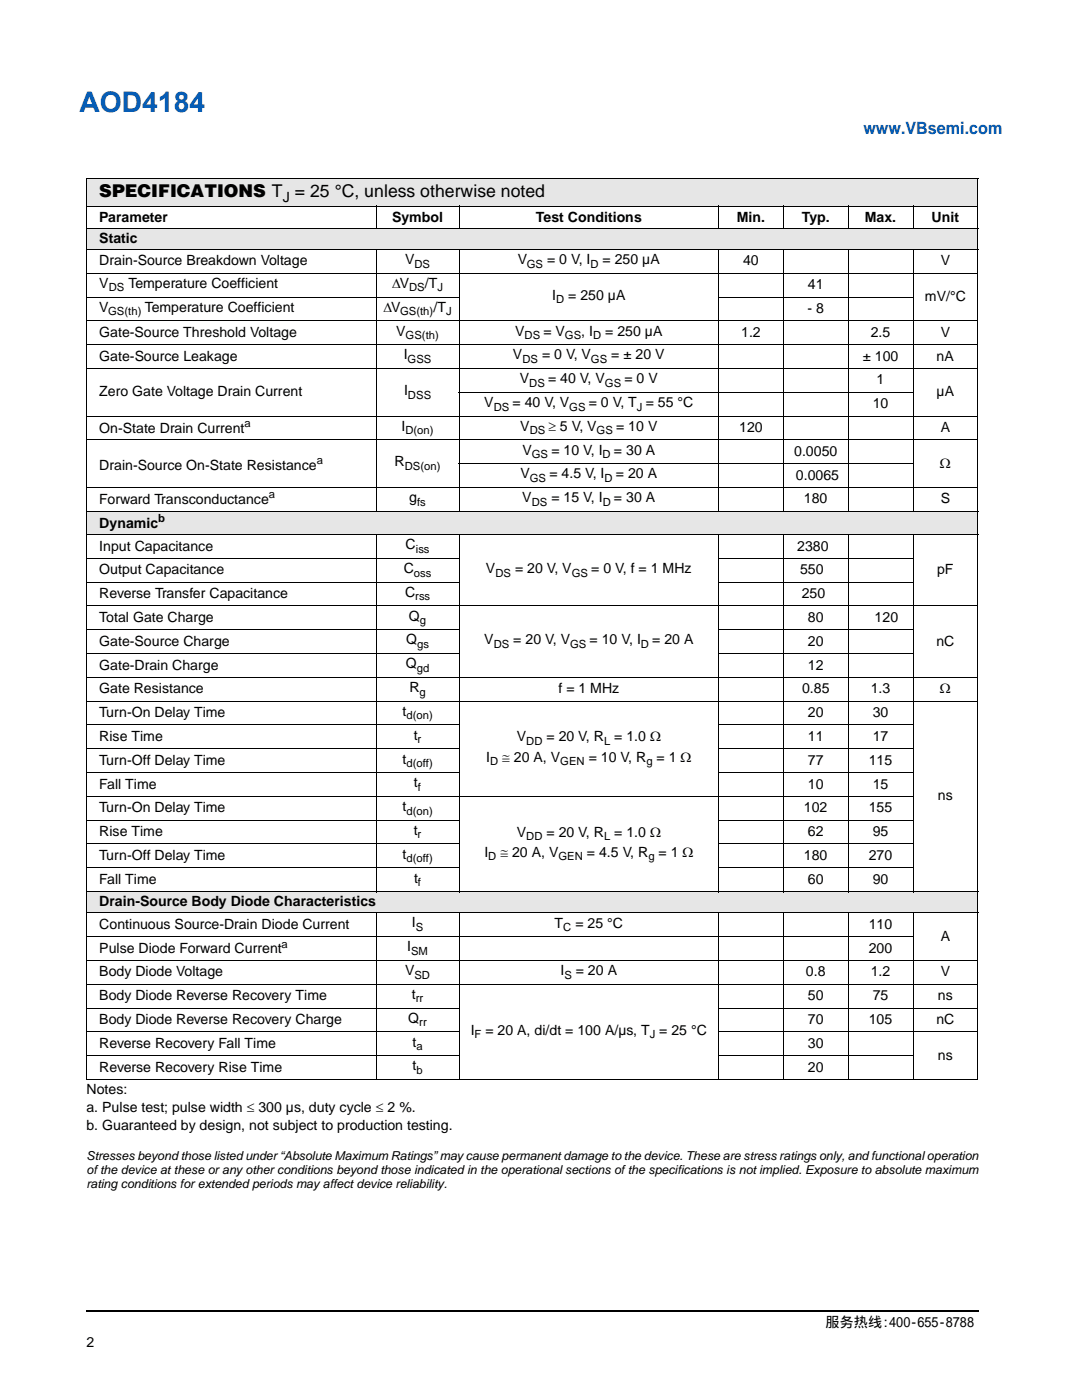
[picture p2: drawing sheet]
<svg xmlns="http://www.w3.org/2000/svg" width="216mm" height="279mm" viewBox="0 0 216 279" stroke-linecap="round" stroke-linejoin="round" font-family="sans-serif">
<defs><g id="words">
<text font-size="5.6" fill="#0059b3" x="15.8" y="22.3">AOD4184</text>
<text font-size="3.5" x="19.8" y="39.3">SPECIFICATIONS T = 25 °C, unless otherwise noted</text>
<text font-size="3.4" fill="#0059b3" x="172.3" y="26.8">www.VBsemi.com</text>
<g font-size="2.8">
<text x="56.4" y="40.2">J</text>
<text x="19.8" y="44.3">Parameter</text>
<text x="78.2" y="44.3">Symbol</text>
<text x="106.9" y="44.3">Test Conditions</text>
<text x="147" y="44.3">Min.</text>
<text x="160" y="44.3">Typ.</text>
<text x="172.6" y="44.3">Max.</text>
<text x="185.9" y="44.3">Unit</text>
<text x="19.8" y="48.5">Static</text>
<text x="19.8" y="53">Drain-Source Breakdown Voltage</text>
<text x="80.8" y="52.7">V</text>
<text x="103.3" y="52.7">V</text>
<text x="109.2" y="52.7">= 0 V, I</text>
<text x="120.2" y="52.7">= 250 µA</text>
<text x="148.3" y="53">40</text>
<text x="187.7" y="53">V</text>
<text x="19.8" y="57.5">V</text>
<text x="25.6" y="57.5">Temperature Coefficient</text>
<text x="78.2" y="57.5">ΔV</text>
<text x="84.8" y="57.5">/T</text>
<text x="110.2" y="59.8">I</text>
<text x="113.4" y="59.8">= 250 µA</text>
<text x="161.2" y="57.7">41</text>
<text x="19.8" y="62.2">V</text>
<text x="28.9" y="62.2">Temperature Coefficient</text>
<text x="76.5" y="62.2">ΔV</text>
<text x="86.5" y="62.2">/T</text>
<text x="161.1" y="62.5">- 8</text>
<text x="184.6" y="60.1">mV/°C</text>
<text x="19.8" y="72">Gate-Source Leakage</text>
<text x="19.8" y="67.2">Gate-Source Threshold Voltage</text>
<text x="79.1" y="67">V</text>
<text x="80.6" y="71.7">I</text>
<text x="102.4" y="71.7">V</text>
<text x="102.8" y="67">V</text>
<text x="108.2" y="71.7">= 0 V, V</text>
<text x="108.4" y="67">= V</text>
<text x="116" y="67">, I</text>
<text x="120.8" y="67">= 250 µA</text>
<text x="122" y="71.7">= ± 20 V</text>
<text x="147.9" y="67.2">1.2</text>
<text x="172.1" y="72">± 100</text>
<text x="173.8" y="67.2">2.5</text>
<text x="186.9" y="72">nA</text>
<text x="187.7" y="67.2">V</text>
<text x="103.7" y="76.5">V</text>
<text x="109.4" y="76.5">= 40 V, V</text>
<text x="124.6" y="76.5">= 0 V</text>
<text x="174.9" y="76.7">1</text>
<text x="19.8" y="79.1">Zero Gate Voltage Drain Current</text>
<text x="80.6" y="78.8">I</text>
<text x="96.6" y="81.2">V</text>
<text x="102.3" y="81.2">= 40 V, V</text>
<text x="117.5" y="81.2">= 0 V, T = 55 °C</text>
<text x="174.1" y="81.5">10</text>
<text x="186.9" y="79.1">µA</text>
<text x="19.8" y="86.3">On-State Drain Current</text>
<text x="80.1" y="86">I</text>
<text x="103.8" y="86">V</text>
<text x="109.5" y="86">≥ 5 V, V</text>
<text x="122.9" y="86">= 10 V</text>
<text x="147.5" y="86.2">120</text>
<text x="187.7" y="86.2">A</text>
<text x="19.8" y="93.7">Drain-Source On-State Resistance</text>
<text x="78.7" y="93.1">R</text>
<text x="103.9" y="95.5">V</text>
<text x="104.2" y="90.7">V</text>
<text x="109.6" y="95.5">= 4.5 V, I</text>
<text x="110" y="90.7">= 10 V, I</text>
<text x="122.5" y="90.7">= 30 A</text>
<text x="122.9" y="95.5">= 20 A</text>
<text x="158.5" y="91">0.0050</text>
<text x="158.8" y="95.7">0.0065</text>
<text x="187.6" y="93.4">Ω</text>
<text x="19.8" y="100.6">Forward Transconductance</text>
<text x="81.7" y="100.2">g</text>
<text x="104.2" y="100.2">V</text>
<text x="110" y="100.2">= 15 V, I</text>
<text x="122.5" y="100.2">= 30 A</text>
<text x="160.4" y="100.5">180</text>
<text x="187.7" y="100.5">S</text>
<text x="19.8" y="105.4">Dynamic</text>
<text x="19.8" y="109.9">Input Capacitance</text>
<text x="80.9" y="109.6">C</text>
<text x="159.1" y="109.9">2380</text>
<text x="19.8" y="114.6">Output Capacitance</text>
<text x="19.8" y="119.4">Reverse Transfer Capacitance</text>
<text x="80.6" y="114.4">C</text>
<text x="80.8" y="119.1">C</text>
<text x="97" y="114.4">V</text>
<text x="102.8" y="114.4">= 20 V, V</text>
<text x="118" y="114.4">= 0 V, f = 1 MHz</text>
<text x="159.6" y="114.6">550</text>
<text x="160" y="119.4">250</text>
<text x="187" y="114.6">pF</text>
<text x="19.8" y="124.1">Total Gate Charge</text>
<text x="81.6" y="123.9">Q</text>
<text x="161.2" y="124.1">80</text>
<text x="174.5" y="124.1">120</text>
<text x="19.8" y="128.9">Gate-Source Charge</text>
<text x="81" y="128.6">Q</text>
<text x="96.6" y="128.6">V</text>
<text x="102.4" y="128.6">= 20 V, V</text>
<text x="117.6" y="128.6">= 10 V, I</text>
<text x="130.1" y="128.6">= 20 A</text>
<text x="161.2" y="128.9">20</text>
<text x="186.8" y="128.9">nC</text>
<text x="19.8" y="133.6">Gate-Drain Charge</text>
<text x="81" y="133.4">Q</text>
<text x="161.2" y="133.6">12</text>
<text x="19.8" y="143.1">Turn-On Delay Time</text>
<text x="19.8" y="138.4">Gate Resistance</text>
<text x="80.3" y="142.9">t</text>
<text x="81.7" y="138.1">R</text>
<text x="111.4" y="138.4">f = 1 MHz</text>
<text x="160" y="138.4">0.85</text>
<text x="161.2" y="143.1">20</text>
<text x="173.8" y="138.4">1.3</text>
<text x="174.1" y="143.1">30</text>
<text x="187.6" y="138.4">Ω</text>
<text x="19.8" y="147.9">Rise Time</text>
<text x="82.6" y="147.6">t</text>
<text x="103.1" y="148">V</text>
<text x="109.1" y="148">= 20 V, R</text>
<text x="122.6" y="148">= 1.0 Ω</text>
<text x="161.2" y="147.9">11</text>
<text x="174.1" y="147.9">17</text>
<text x="19.8" y="152.6">Turn-Off Delay Time</text>
<text x="80.3" y="152.4">t</text>
<text x="97" y="152">I</text>
<text x="100.2" y="152">≅ 20 A, V</text>
<text x="117.5" y="152">= 10 V, R</text>
<text x="131" y="152">= 1 Ω</text>
<text x="161.2" y="152.6">77</text>
<text x="173.4" y="152.6">115</text>
<text x="19.8" y="157.4">Fall Time</text>
<text x="80.3" y="161.9">t</text>
<text x="82.6" y="157.1">t</text>
<text x="161.2" y="157.4">10</text>
<text x="174.1" y="157.4">15</text>
<text x="187.2" y="159.7">ns</text>
<text x="19.8" y="166.9">Rise Time</text>
<text x="19.8" y="162.1">Turn-On Delay Time</text>
<text x="82.5" y="166.6">t</text>
<text x="103.1" y="167">V</text>
<text x="109.1" y="167">= 20 V, R</text>
<text x="122.6" y="167">= 1.0 Ω</text>
<text x="160.4" y="162.1">102</text>
<text x="161.2" y="166.9">62</text>
<text x="173.4" y="162.1">155</text>
<text x="174.1" y="166.9">95</text>
<text x="19.8" y="171.6">Turn-Off Delay Time</text>
<text x="80.3" y="171.4">t</text>
<text x="96.6" y="171">I</text>
<text x="99.8" y="171">≅ 20 A, V</text>
<text x="117.1" y="171">= 4.5 V, R</text>
<text x="131.4" y="171">= 1 Ω</text>
<text x="160.4" y="171.6">180</text>
<text x="173.4" y="171.6">270</text>
<text x="19.8" y="176.4">Fall Time</text>
<text x="82.6" y="176.1">t</text>
<text x="161.2" y="176.4">60</text>
<text x="174.1" y="176.4">90</text>
<text x="19.8" y="185.4">Continuous Source-Drain Diode Current</text>
<text x="19.8" y="180.9">Drain-Source Body Diode Characteristics</text>
<text x="82.2" y="185.1">I</text>
<text x="110.7" y="185.1">T</text>
<text x="114.8" y="185.1">= 25 °C</text>
<text x="173.4" y="185.4">110</text>
<text x="19.8" y="190.2">Pulse Diode Forward Current</text>
<text x="81.2" y="189.9">I</text>
<text x="173.4" y="190.1">200</text>
<text x="187.7" y="187.7">A</text>
<text x="19.8" y="194.9">Body Diode Voltage</text>
<text x="80.8" y="194.6">V</text>
<text x="111.8" y="194.6">I</text>
<text x="114.9" y="194.6">= 20 A</text>
<text x="160.8" y="194.9">0.8</text>
<text x="173.8" y="194.9">1.2</text>
<text x="187.7" y="194.9">V</text>
<text x="19.8" y="199.6">Body Diode Reverse Recovery Time</text>
<text x="82.2" y="199.4">t</text>
<text x="161.2" y="199.6">50</text>
<text x="174.1" y="199.6">75</text>
<text x="187.2" y="199.6">ns</text>
<text x="19.8" y="204.4">Body Diode Reverse Recovery Charge</text>
<text x="19.8" y="209.1">Reverse Recovery Fall Time</text>
<text x="81.5" y="204.1">Q</text>
<text x="82.3" y="208.9">t</text>
<text x="93.9" y="206.5">I</text>
<text x="96.9" y="206.5">= 20 A, di/dt = 100 A/µs, T = 25 °C</text>
<text x="161.2" y="204.4">70</text>
<text x="161.2" y="209.1">30</text>
<text x="173.4" y="204.4">105</text>
<text x="186.8" y="204.4">nC</text>
<text x="19.8" y="213.9">Reverse Recovery Rise Time</text>
<text x="82.3" y="213.6">t</text>
<text x="161.2" y="213.9">20</text>
<text x="187.2" y="211.5">ns</text>
<text x="17.3" y="218.4">Notes:</text>
<text x="17.3" y="221.9">a. Pulse test; pulse width ≤ 300 µs, duty cycle ≤ 2 %.</text>
<text x="17.3" y="225.4">b. Guaranteed by design, not subject to production testing.</text>
<text x="17.3" y="268.8">2</text>
<text x="164.7" y="264.7">服务热线:400-655-8788</text>
</g>
<g font-size="2.5">
<text x="17.3" y="231.4">Stresses beyond those listed under “Absolute Maximum Ratings” may cause permanent damage to the device. These are stress ratings only, and functional operation</text>
<text x="17.2" y="234.2">of the device at these or any other conditions beyond those indicated in the operational sections of the specifications is not implied. Exposure to absolute maximum</text>
<text x="17.2" y="237.1">rating conditions for extended periods may affect device reliability.</text>
</g>
<g font-size="2.2">
<text x="82.7" y="53.4">DS</text>
<text x="105.1" y="53.4">GS</text>
<text x="117.8" y="53.4">D</text>
<text x="21.7" y="58.2">DS</text>
<text x="81.6" y="58.2">DS</text>
<text x="87.3" y="58.2">J</text>
<text x="21.6" y="62.9">GS(th)</text>
<text x="79.8" y="62.9">GS(th)</text>
<text x="89" y="62.9">J</text>
<text x="111" y="60.6">D</text>
<text x="80.9" y="67.7">GS(th)</text>
<text x="104.7" y="67.7">DS</text>
<text x="112.7" y="67.7">GS</text>
<text x="118.4" y="67.7">D</text>
<text x="81.3" y="72.4">GSS</text>
<text x="104.2" y="72.4">DS</text>
<text x="105.6" y="77.2">DS</text>
<text x="117.9" y="72.4">GS</text>
<text x="120.7" y="77.2">GS</text>
<text x="81.4" y="79.5">DSS</text>
<text x="98.5" y="81.9">DS</text>
<text x="113.6" y="81.9">GS</text>
<text x="127.1" y="81.9">J</text>
<text x="48.8" y="85.2">a</text>
<text x="80.9" y="86.7">D(on)</text>
<text x="105.7" y="86.7">DS</text>
<text x="119" y="86.7">GS</text>
<text x="63.2" y="92.6">a</text>
<text x="80.8" y="93.8">DS(on)</text>
<text x="106.1" y="91.4">GS</text>
<text x="120.2" y="91.4">D</text>
<text x="53.6" y="99.5">a</text>
<text x="83.2" y="100.9">fs</text>
<text x="105.7" y="96.2">GS</text>
<text x="106.1" y="100.9">DS</text>
<text x="120.3" y="100.9">D</text>
<text x="120.7" y="96.2">D</text>
<text x="31.6" y="104.2">b</text>
<text x="83" y="110.3">iss</text>
<text x="82.6" y="115.1">oss</text>
<text x="82.8" y="119.8">rss</text>
<text x="98.8" y="115.1">DS</text>
<text x="114.1" y="115.1">GS</text>
<text x="83.8" y="124.6">g</text>
<text x="83.2" y="129.3">gs</text>
<text x="98.5" y="129.3">DS</text>
<text x="113.7" y="129.3">GS</text>
<text x="127.9" y="129.3">D</text>
<text x="83.2" y="134.1">gd</text>
<text x="81.1" y="143.6">d(on)</text>
<text x="83.7" y="138.8">g</text>
<text x="83.3" y="148.3">r</text>
<text x="105" y="148.7">DD</text>
<text x="120.5" y="148.7">L</text>
<text x="81.1" y="153.1">d(off)</text>
<text x="97.8" y="152.7">D</text>
<text x="111.8" y="152.7">GEN</text>
<text x="129" y="152.7">g</text>
<text x="83.4" y="157.8">f</text>
<text x="81.1" y="162.6">d(on)</text>
<text x="83.3" y="167.3">r</text>
<text x="105" y="167.7">DD</text>
<text x="120.5" y="167.7">L</text>
<text x="81.1" y="172.1">d(off)</text>
<text x="97.4" y="171.7">D</text>
<text x="111.4" y="171.7">GEN</text>
<text x="129.4" y="171.7">g</text>
<text x="83.4" y="176.8">f</text>
<text x="83" y="185.8">S</text>
<text x="112.4" y="185.8">C</text>
<text x="56.2" y="189.1">a</text>
<text x="82" y="190.6">SM</text>
<text x="82.7" y="195.3">SD</text>
<text x="112.6" y="195.3">S</text>
<text x="83" y="200.1">rr</text>
<text x="83.1" y="209.6">a</text>
<text x="83.7" y="204.8">rr</text>
<text x="94.7" y="207.2">F</text>
<text x="129.6" y="207.2">J</text>
<text x="83.1" y="214.3">b</text>
</g>
</g></defs>
<path d="M17.1 261.5h.2v.4h-.2z" fill="#000"/>
<path d="M17.3 261.7h178.1" fill="none" stroke="#000" stroke-width=".36"/>
<g fill="#e6e6e6">
<path d="M17.3 35.6h177.8v5.5h-177.8z"/>
<path d="M17.3 45.6h177.8v4.2h-177.8z"/>
<path d="M17.3 102h177.8v4.7h-177.8z"/>
<path d="M17.3 177.9h177.8v4.3h-177.8z"/>
</g>
<g fill="none" stroke="#000" stroke-width=".2">
<path d="M17.2 35.6h178M17.3 35.7v9.8M195.1 35.7v9.8M17.2 41.1h126.1M17.2 45.6h178M17.2 49.8h178M17.2 54.5h178M17.2 59.3h74.5M17.3 45.6v4.1M17.3 49.9v52.1M75.1 41v4.6M75.1 49.7v52.4"/>
<path d="M91.6 41v4.6M91.6 49.7v52.4M143.3 59.3h39M143.4 41v4.6M143.4 49.7v52.4M143.5 41.1h38.6M156.3 41v4.6M156.3 49.7v52.4M169.2 41v4.6M169.2 49.7v52.4M182.2 41v4.6M182.2 49.7v52.4"/>
<path d="M182.3 41.1h12.9M195.1 45.6v4.1M195.1 49.9v52.1M17.2 64h178M17.2 68.8h178M17.2 73.5h178M91.5 78.3h90.8M17.2 83h178M17.2 87.8h178M17.2 97.3h178M91.5 92.5h90.8M17.2 102h178"/>
<path d="M17.2 106.7h178M17.2 111.4h74.5M17.2 116.2h74.5M17.3 102.1v4.5M17.3 106.8v71M75.1 106.6v71.4M91.6 106.6v71.4M143.3 111.4h39M143.3 116.2h39M143.4 106.6v71.4M156.3 106.6v71.4M169.2 106.6v71.4"/>
<path d="M182.2 106.6v71.4M195.1 102.1v4.5M195.1 106.8v71M17.2 120.9h178M17.2 125.7h74.5M17.2 130.4h74.5M17.2 135.2h178M17.2 139.9h178M143.3 125.7h39M143.3 130.4h39M17.2 144.7h74.5M17.2 149.4h74.5"/>
<path d="M17.2 154.2h74.5M17.2 158.9h165.1M143.3 144.7h39M143.3 149.4h39M143.3 154.2h39M17.2 163.7h74.5M17.2 168.4h74.5M17.2 173.2h74.5M17.2 177.9h178M17.3 178v4.1M143.3 163.7h39M143.3 168.4h39"/>
<path d="M143.3 173.2h39M195.1 178v4.1M17.2 182.2h178M17.2 186.9h165.1M17.2 191.7h178M17.2 196.4h178M17.3 182.3v33M75.1 182.1v33.4M91.6 182.1v33.4M143.4 182.1v33.4M156.3 182.1v33.4M169.2 182.1v33.4"/>
<path d="M182.2 182.1v33.4M195.1 182.3v33M17.2 201.2h74.5M17.2 205.9h74.5M17.2 210.7h74.5M17.2 215.4h126.1M143.3 201.2h51.9M143.3 205.9h51.9M143.3 210.7h39M143.5 215.4h38.6M182.3 215.4h12.9"/>
</g>
<use href="#words"/>
</svg>
